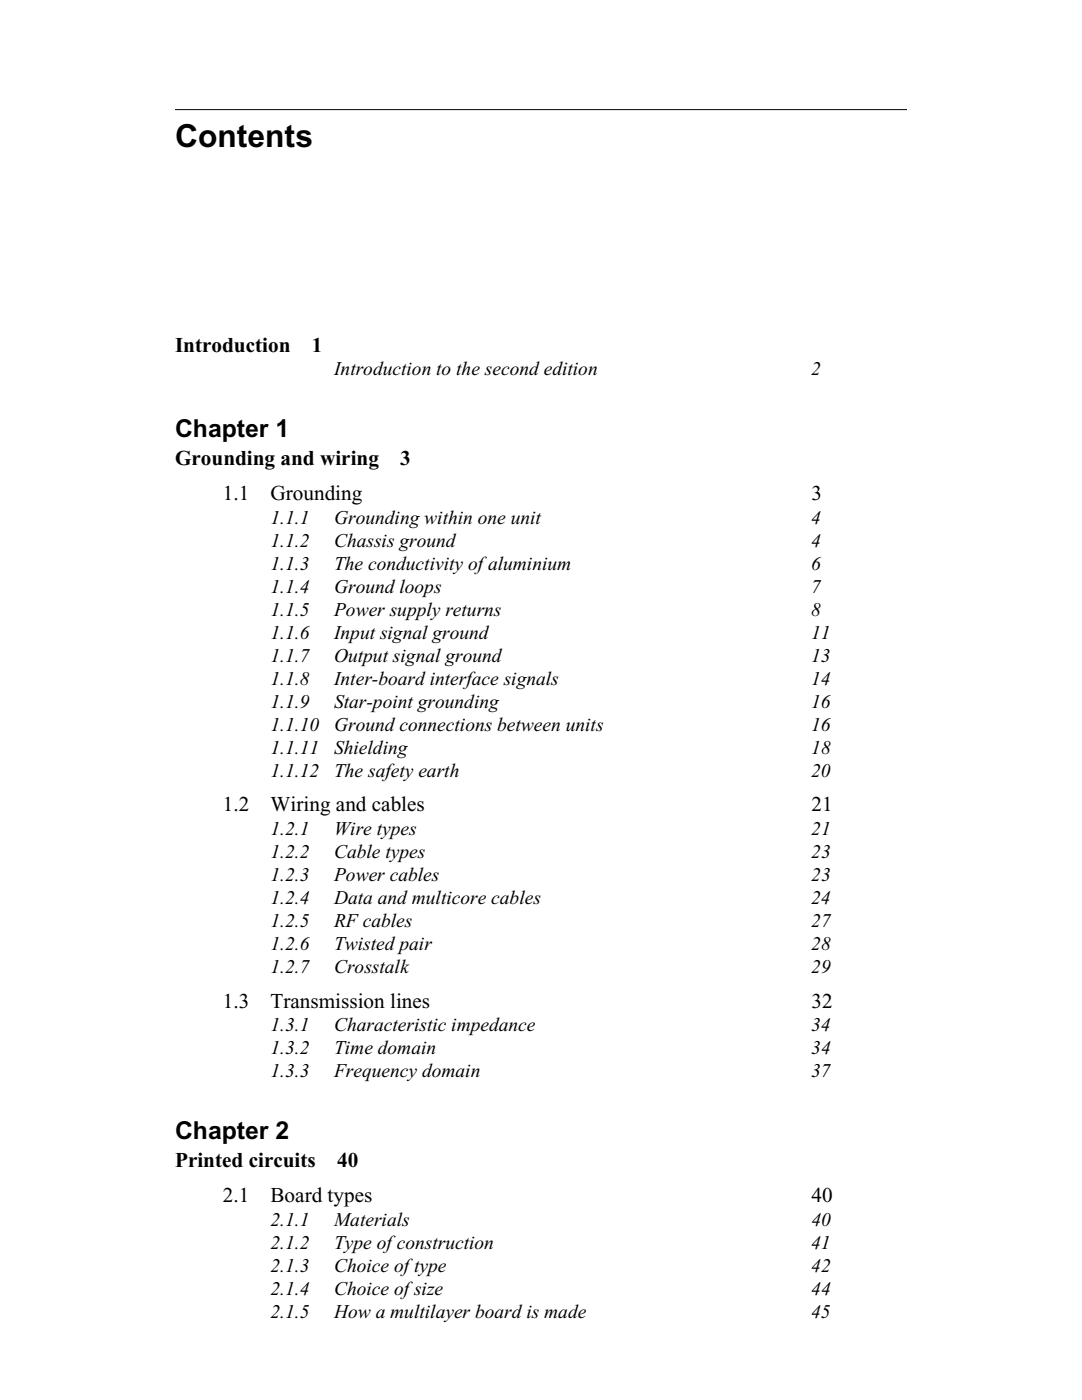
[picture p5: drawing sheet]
<svg xmlns="http://www.w3.org/2000/svg" width="216mm" height="279mm" viewBox="0 0 216 279" stroke-linecap="round" stroke-linejoin="round" font-family="sans-serif">
<defs><g id="words">
<text font-size="6.3" x="34.9" y="29.3">Contents</text>
<g font-size="4.9">
<text x="34.9" y="87.3">Chapter 1</text>
<text x="34.9" y="227.3">Chapter 2</text>
</g>
<g font-size="4.2">
<text x="34.9" y="70.2">Introduction</text>
<text x="62.2" y="70.2">1</text>
<text x="34.9" y="92.8">Grounding and wiring</text>
<text x="79.9" y="92.8">3</text>
<text x="44.5" y="99.8">1.1</text>
<text x="54" y="99.8">Grounding</text>
<text x="161.9" y="99.8">3</text>
<text x="44.5" y="161.9">1.2</text>
<text x="54" y="161.9">Wiring and cables</text>
<text x="161.9" y="161.9">21</text>
<text x="44.5" y="201.1">1.3</text>
<text x="54" y="201.1">Transmission lines</text>
<text x="161.9" y="201.1">32</text>
<text x="34.9" y="232.8">Printed circuits</text>
<text x="67.3" y="232.8">40</text>
<text x="44.5" y="239.9">2.1</text>
<text x="54" y="239.9">Board types</text>
<text x="161.9" y="239.9">40</text>
</g>
<g font-size="3.9">
<text x="66.7" y="74.9">Introduction to the second edition</text>
<text x="161.9" y="74.9">2</text>
<text x="54" y="104.5">1.1.1</text>
<text x="66.7" y="104.5">Grounding within one unit</text>
<text x="161.9" y="104.5">4</text>
<text x="54" y="109.1">1.1.2</text>
<text x="54" y="113.7">1.1.3</text>
<text x="66.7" y="109.1">Chassis ground</text>
<text x="66.7" y="113.7">The conductivity of aluminium</text>
<text x="161.9" y="113.7">6</text>
<text x="161.9" y="109.1">4</text>
<text x="54" y="118.3">1.1.4</text>
<text x="66.7" y="118.3">Ground loops</text>
<text x="161.9" y="118.3">7</text>
<text x="54" y="122.9">1.1.5</text>
<text x="66.7" y="122.9">Power supply returns</text>
<text x="161.9" y="122.9">8</text>
<text x="54" y="127.5">1.1.6</text>
<text x="66.7" y="127.5">Input signal ground</text>
<text x="161.9" y="127.5">11</text>
<text x="54" y="132.1">1.1.7</text>
<text x="54" y="136.6">1.1.8</text>
<text x="66.7" y="132.1">Output signal ground</text>
<text x="66.7" y="136.6">Inter-board interface signals</text>
<text x="161.9" y="136.6">14</text>
<text x="161.9" y="132.1">13</text>
<text x="54" y="141.2">1.1.9</text>
<text x="66.7" y="141.2">Star-point grounding</text>
<text x="161.9" y="141.2">16</text>
<text x="54" y="145.8">1.1.10</text>
<text x="66.7" y="145.8">Ground connections between units</text>
<text x="161.8" y="145.8">16</text>
<text x="54" y="150.4">1.1.11</text>
<text x="54" y="155">1.1.12</text>
<text x="66.7" y="150.4">Shielding</text>
<text x="66.7" y="155">The safety earth</text>
<text x="161.9" y="155">20</text>
<text x="161.9" y="150.4">18</text>
<text x="54" y="166.6">1.2.1</text>
<text x="66.7" y="166.6">Wire types</text>
<text x="161.9" y="166.6">21</text>
<text x="54" y="171.2">1.2.2</text>
<text x="66.7" y="171.2">Cable types</text>
<text x="161.9" y="171.2">23</text>
<text x="54" y="175.8">1.2.3</text>
<text x="66.7" y="175.8">Power cables</text>
<text x="161.9" y="175.8">23</text>
<text x="54" y="180.4">1.2.4</text>
<text x="54" y="185">1.2.5</text>
<text x="66.7" y="180.4">Data and multicore cables</text>
<text x="66.7" y="185">RF cables</text>
<text x="161.9" y="180.4">24</text>
<text x="161.9" y="185">27</text>
<text x="54" y="189.6">1.2.6</text>
<text x="66.7" y="189.6">Twisted pair</text>
<text x="161.9" y="189.6">28</text>
<text x="54" y="194.1">1.2.7</text>
<text x="66.7" y="194.1">Crosstalk</text>
<text x="161.9" y="194.1">29</text>
<text x="54" y="205.8">1.3.1</text>
<text x="66.7" y="205.8">Characteristic impedance</text>
<text x="161.9" y="205.8">34</text>
<text x="54" y="210.4">1.3.2</text>
<text x="54" y="215">1.3.3</text>
<text x="66.7" y="210.4">Time domain</text>
<text x="66.7" y="215">Frequency domain</text>
<text x="161.9" y="215">37</text>
<text x="161.9" y="210.4">34</text>
<text x="54" y="244.6">2.1.1</text>
<text x="66.7" y="244.6">Materials</text>
<text x="161.9" y="244.6">40</text>
<text x="54" y="249.2">2.1.2</text>
<text x="66.7" y="249.2">Type of construction</text>
<text x="161.9" y="249.2">41</text>
<text x="54" y="253.8">2.1.3</text>
<text x="66.7" y="253.8">Choice of type</text>
<text x="161.9" y="253.8">42</text>
<text x="54" y="258.4">2.1.4</text>
<text x="54" y="262.9">2.1.5</text>
<text x="66.7" y="258.4">Choice of size</text>
<text x="66.7" y="262.9">How a multilayer board is made</text>
<text x="161.9" y="262.9">45</text>
<text x="161.9" y="258.4">44</text>
</g>
</g></defs>
<path d="M34.9 21.9h146.1" fill="none" stroke="#000" stroke-width=".2"/>
<path d="M28.6 5.6h155.6v9.6h-155.6z" fill="#fff"/>
<path d="M28.6 5.6h155.6v9.6h-155.6z" fill="none" stroke="#fff" stroke-width=".2"/>
<path d="M-.1 .4h.1M215.9 .4h.1M-.1 144.3h.1M215.9 144.3h.1" fill="none" stroke="#000" stroke-width=".2"/>
<use href="#words"/>
</svg>
